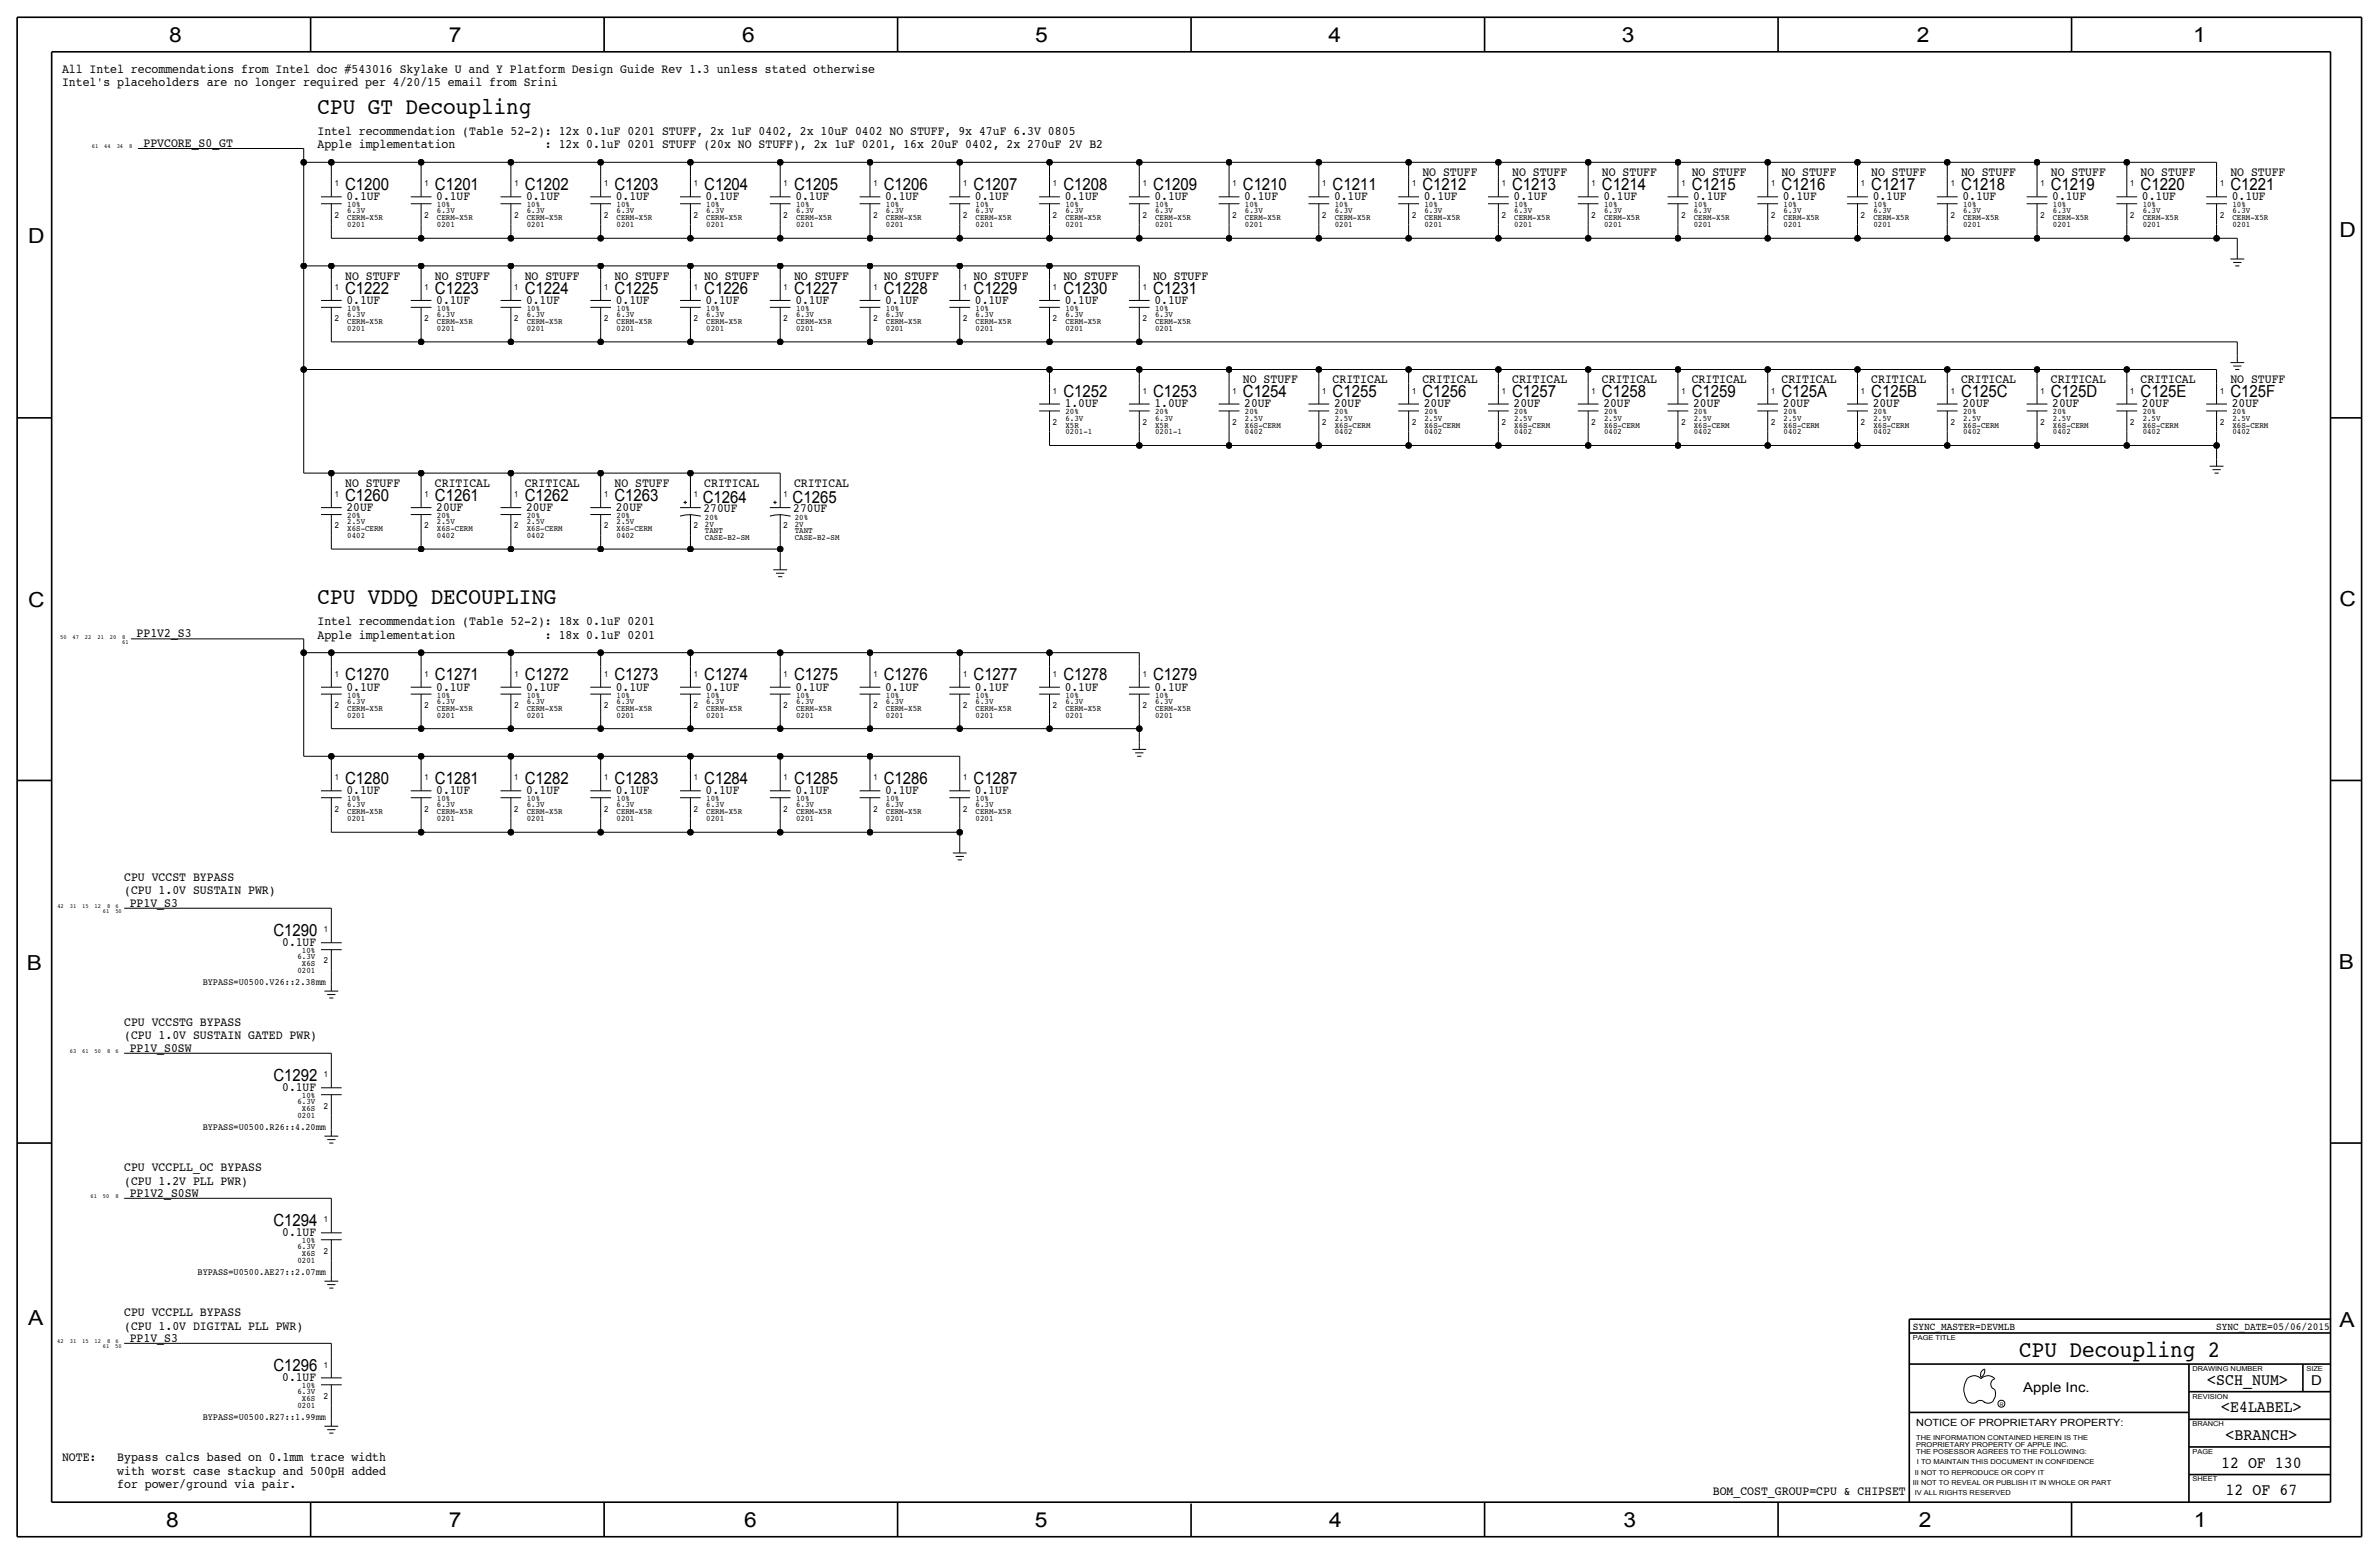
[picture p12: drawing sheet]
<svg xmlns="http://www.w3.org/2000/svg" width="875mm" height="572mm" viewBox="0 0 875 572" stroke-linecap="round" stroke-linejoin="round" font-family="sans-serif">
<defs><g id="words">
<g font-size="8.6">
<text x="116.8" y="41.9">CPU GT Decoupling</text>
<text x="116.8" y="222.3">CPU VDDQ DECOUPLING</text>
<text x="742.7" y="499.1">CPU Decoupling 2</text>
</g>
<g font-size="7.6">
<text x="62.2" y="15.5">8</text>
<text x="165" y="15.5">7</text>
<text x="273" y="15.5">6</text>
<text x="380.7" y="15.5">5</text>
<text x="488.6" y="15.5">4</text>
<text x="596.6" y="15.5">3</text>
<text x="705.1" y="15.5">2</text>
<text x="806.7" y="15.5">1</text>
<text x="10.4" y="89.4">D</text>
<text x="860.5" y="87.1">D</text>
<text x="10.4" y="223.3">C</text>
<text x="860.5" y="222.8">C</text>
<text x="9.8" y="356.6">B</text>
<text x="860.2" y="356.4">B</text>
<text x="10.4" y="487.4">A</text>
<text x="860.5" y="488.2">A</text>
<text x="61.2" y="561.6">8</text>
<text x="165" y="561.6">7</text>
<text x="273.8" y="561.6">6</text>
<text x="380.7" y="561.6">5</text>
<text x="488.9" y="561.6">4</text>
<text x="597.1" y="561.6">3</text>
<text x="705.8" y="561.6">2</text>
<text x="806.9" y="561.6">1</text>
</g>
<g font-size="6.2">
<text x="126.9" y="69.9">C1200</text>
<text x="160" y="69.9">C1201</text>
<text x="193" y="69.9">C1202</text>
<text x="226" y="69.9">C1203</text>
<text x="259" y="69.9">C1204</text>
<text x="292" y="69.9">C1205</text>
<text x="325.1" y="69.9">C1206</text>
<text x="358.1" y="69.9">C1207</text>
<text x="391.1" y="69.9">C1208</text>
<text x="424.1" y="69.9">C1209</text>
<text x="457.1" y="69.9">C1210</text>
<text x="490.2" y="69.9">C1211</text>
<text x="523.2" y="69.9">C1212</text>
<text x="556.2" y="69.9">C1213</text>
<text x="589.2" y="69.9">C1214</text>
<text x="622.2" y="69.9">C1215</text>
<text x="655.3" y="69.9">C1216</text>
<text x="688.3" y="69.9">C1217</text>
<text x="721.3" y="69.9">C1218</text>
<text x="754.3" y="69.9">C1219</text>
<text x="787.3" y="69.9">C1220</text>
<text x="820.4" y="69.9">C1221</text>
<text x="126.9" y="108">C1222</text>
<text x="160" y="108">C1223</text>
<text x="193" y="108">C1224</text>
<text x="226" y="108">C1225</text>
<text x="259" y="108">C1226</text>
<text x="292" y="108">C1227</text>
<text x="325.1" y="108">C1228</text>
<text x="358.1" y="108">C1229</text>
<text x="391.1" y="108">C1230</text>
<text x="424.1" y="108">C1231</text>
<text x="391.1" y="146.1">C1252</text>
<text x="424.1" y="146.1">C1253</text>
<text x="457.1" y="146.1">C1254</text>
<text x="490.2" y="146.1">C1255</text>
<text x="523.2" y="146.1">C1256</text>
<text x="556.2" y="146.1">C1257</text>
<text x="589.2" y="146.1">C1258</text>
<text x="622.2" y="146.1">C1259</text>
<text x="655.3" y="146.1">C125A</text>
<text x="688.3" y="146.1">C125B</text>
<text x="721.3" y="146.1">C125C</text>
<text x="754.3" y="146.1">C125D</text>
<text x="787.3" y="146.1">C125E</text>
<text x="820.4" y="146.1">C125F</text>
<text x="126.9" y="184.2">C1260</text>
<text x="160" y="184.2">C1261</text>
<text x="193" y="184.2">C1262</text>
<text x="226" y="184.2">C1263</text>
<text x="258.5" y="184.9">C1264</text>
<text x="291.5" y="184.9">C1265</text>
<text x="126.9" y="250.2">C1270</text>
<text x="160" y="250.2">C1271</text>
<text x="193" y="250.2">C1272</text>
<text x="226" y="250.2">C1273</text>
<text x="259" y="250.2">C1274</text>
<text x="292" y="250.2">C1275</text>
<text x="325.1" y="250.2">C1276</text>
<text x="358.1" y="250.2">C1277</text>
<text x="391.1" y="250.2">C1278</text>
<text x="424.1" y="250.2">C1279</text>
<text x="126.9" y="288.3">C1280</text>
<text x="160" y="288.3">C1281</text>
<text x="193" y="288.3">C1282</text>
<text x="226" y="288.3">C1283</text>
<text x="259" y="288.3">C1284</text>
<text x="292" y="288.3">C1285</text>
<text x="325.1" y="288.3">C1286</text>
<text x="358.1" y="288.3">C1287</text>
<text x="100.6" y="344.2">C1290</text>
<text x="100.6" y="397.5">C1292</text>
<text x="100.6" y="450.9">C1294</text>
<text x="100.6" y="504.2">C1296</text>
<text x="811.9" y="509.3">&lt;SCH_NUM&gt;</text>
<text x="817" y="519.4">&lt;E4LABEL&gt;</text>
<text x="818.6" y="529.6">&lt;BRANCH&gt;</text>
<text x="817" y="539.8">12 OF 130</text>
<text x="818.6" y="549.9">12 OF 67</text>
</g>
<g font-size="5">
<text x="850.1" y="509.3">D</text>
<text x="744.2" y="511.8">Apple Inc.</text>
</g>
<g font-size="4.7">
<text x="22.8" y="26.7">All Intel recommendations from Intel doc #543016 Skylake U and Y Platform Design Guide Rev 1.3 unless stated otherwise</text>
<text x="22.8" y="31.7">Intel's placeholders are no longer required per 4/20/15 email from Srini</text>
<text x="116.8" y="49.5">Intel recommendation (Table 52-2): 12x 0.1uF 0201 STUFF, 2x 1uF 0402, 2x 10uF 0402 NO STUFF, 9x 47uF 6.3V 0805</text>
<text x="52.8" y="54.1">PPVCORE_S0_GT</text>
<text x="116.8" y="54.6">Apple implementation</text>
<text x="200.4" y="54.6">: 12x 0.1uF 0201 STUFF (20x NO STUFF), 2x 1uF 0201, 16x 20uF 0402, 2x 270uF 2V B2</text>
<text x="523.2" y="64.8">NO STUFF</text>
<text x="556.2" y="64.8">NO STUFF</text>
<text x="589.2" y="64.8">NO STUFF</text>
<text x="622.2" y="64.8">NO STUFF</text>
<text x="655.3" y="64.8">NO STUFF</text>
<text x="688.3" y="64.8">NO STUFF</text>
<text x="721.3" y="64.8">NO STUFF</text>
<text x="754.3" y="64.8">NO STUFF</text>
<text x="787.3" y="64.8">NO STUFF</text>
<text x="820.4" y="64.8">NO STUFF</text>
<text x="127.5" y="73.7">0.1UF</text>
<text x="160.5" y="73.7">0.1UF</text>
<text x="193.5" y="73.7">0.1UF</text>
<text x="226.5" y="73.7">0.1UF</text>
<text x="259.5" y="73.7">0.1UF</text>
<text x="292.6" y="73.7">0.1UF</text>
<text x="325.6" y="73.7">0.1UF</text>
<text x="358.6" y="73.7">0.1UF</text>
<text x="391.6" y="73.7">0.1UF</text>
<text x="424.6" y="73.7">0.1UF</text>
<text x="457.7" y="73.7">0.1UF</text>
<text x="490.7" y="73.7">0.1UF</text>
<text x="523.7" y="73.7">0.1UF</text>
<text x="556.7" y="73.7">0.1UF</text>
<text x="589.7" y="73.7">0.1UF</text>
<text x="622.8" y="73.7">0.1UF</text>
<text x="655.8" y="73.7">0.1UF</text>
<text x="688.8" y="73.7">0.1UF</text>
<text x="721.8" y="73.7">0.1UF</text>
<text x="754.8" y="73.7">0.1UF</text>
<text x="787.9" y="73.7">0.1UF</text>
<text x="820.9" y="73.7">0.1UF</text>
<text x="126.9" y="102.9">NO STUFF</text>
<text x="160" y="102.9">NO STUFF</text>
<text x="193" y="102.9">NO STUFF</text>
<text x="226" y="102.9">NO STUFF</text>
<text x="259" y="102.9">NO STUFF</text>
<text x="292" y="102.9">NO STUFF</text>
<text x="325.1" y="102.9">NO STUFF</text>
<text x="358.1" y="102.9">NO STUFF</text>
<text x="391.1" y="102.9">NO STUFF</text>
<text x="424.1" y="102.9">NO STUFF</text>
<text x="127.5" y="111.8">0.1UF</text>
<text x="160.5" y="111.8">0.1UF</text>
<text x="193.5" y="111.8">0.1UF</text>
<text x="226.5" y="111.8">0.1UF</text>
<text x="259.5" y="111.8">0.1UF</text>
<text x="292.6" y="111.8">0.1UF</text>
<text x="325.6" y="111.8">0.1UF</text>
<text x="358.6" y="111.8">0.1UF</text>
<text x="391.6" y="111.8">0.1UF</text>
<text x="424.6" y="111.8">0.1UF</text>
<text x="457.1" y="141">NO STUFF</text>
<text x="490.2" y="141">CRITICAL</text>
<text x="523.2" y="141">CRITICAL</text>
<text x="556.2" y="141">CRITICAL</text>
<text x="589.2" y="141">CRITICAL</text>
<text x="622.2" y="141">CRITICAL</text>
<text x="655.3" y="141">CRITICAL</text>
<text x="688.3" y="141">CRITICAL</text>
<text x="721.3" y="141">CRITICAL</text>
<text x="754.3" y="141">CRITICAL</text>
<text x="787.3" y="141">CRITICAL</text>
<text x="820.4" y="141">NO STUFF</text>
<text x="391.6" y="149.9">1.0UF</text>
<text x="424.6" y="149.9">1.0UF</text>
<text x="457.7" y="149.9">20UF</text>
<text x="490.7" y="149.9">20UF</text>
<text x="523.7" y="149.9">20UF</text>
<text x="556.7" y="149.9">20UF</text>
<text x="589.7" y="149.9">20UF</text>
<text x="622.8" y="149.9">20UF</text>
<text x="655.8" y="149.9">20UF</text>
<text x="688.8" y="149.9">20UF</text>
<text x="721.8" y="149.9">20UF</text>
<text x="754.8" y="149.9">20UF</text>
<text x="787.9" y="149.9">20UF</text>
<text x="820.9" y="149.9">20UF</text>
<text x="126.9" y="179.1">NO STUFF</text>
<text x="160" y="179.1">CRITICAL</text>
<text x="193" y="179.1">CRITICAL</text>
<text x="226" y="179.1">NO STUFF</text>
<text x="259" y="179.1">CRITICAL</text>
<text x="292" y="179.1">CRITICAL</text>
<text x="127.5" y="188">20UF</text>
<text x="160.5" y="188">20UF</text>
<text x="193.5" y="188">20UF</text>
<text x="226.5" y="188">20UF</text>
<text x="258.8" y="188.5">270UF</text>
<text x="291.8" y="188.5">270UF</text>
<text x="116.8" y="229.9">Intel recommendation (Table 52-2): 18x 0.1uF 0201</text>
<text x="50.2" y="234.4">PP1V2_S3</text>
<text x="116.8" y="234.9">Apple implementation</text>
<text x="200.4" y="234.9">: 18x 0.1uF 0201</text>
<text x="127.5" y="254">0.1UF</text>
<text x="160.5" y="254">0.1UF</text>
<text x="193.5" y="254">0.1UF</text>
<text x="226.5" y="254">0.1UF</text>
<text x="259.5" y="254">0.1UF</text>
<text x="292.6" y="254">0.1UF</text>
<text x="325.6" y="254">0.1UF</text>
<text x="358.6" y="254">0.1UF</text>
<text x="391.6" y="254">0.1UF</text>
<text x="424.6" y="254">0.1UF</text>
<text x="127.5" y="292.1">0.1UF</text>
<text x="160.5" y="292.1">0.1UF</text>
<text x="193.5" y="292.1">0.1UF</text>
<text x="226.5" y="292.1">0.1UF</text>
<text x="259.5" y="292.1">0.1UF</text>
<text x="292.6" y="292.1">0.1UF</text>
<text x="325.6" y="292.1">0.1UF</text>
<text x="358.6" y="292.1">0.1UF</text>
<text x="45.7" y="323.9">CPU VCCST BYPASS</text>
<text x="45.7" y="328.9">(CPU 1.0V SUSTAIN PWR)</text>
<text x="47.7" y="333.5">PP1V_S3</text>
<text x="103.8" y="348">0.1UF</text>
<text x="45.7" y="377.2">CPU VCCSTG BYPASS</text>
<text x="45.7" y="382.3">(CPU 1.0V SUSTAIN GATED PWR)</text>
<text x="47.7" y="386.8">PP1V_S0SW</text>
<text x="103.8" y="401.3">0.1UF</text>
<text x="45.7" y="430.5">CPU VCCPLL_OC BYPASS</text>
<text x="45.7" y="435.6">(CPU 1.2V PLL PWR)</text>
<text x="47.7" y="440.2">PP1V2_S0SW</text>
<text x="103.8" y="454.7">0.1UF</text>
<text x="45.7" y="483.9">CPU VCCPLL BYPASS</text>
<text x="45.7" y="489">(CPU 1.0V DIGITAL PLL PWR)</text>
<text x="47.7" y="493.5">PP1V_S3</text>
<text x="103.8" y="508">0.1UF</text>
<text x="22.8" y="537.2">NOTE:</text>
<text x="43.1" y="537.2">Bypass calcs based on 0.1mm trace width</text>
<text x="43.1" y="542.3">with worst case stackup and 500pH added</text>
<text x="43.1" y="547.4">for power/ground via pair.</text>
<text x="630" y="549.9">BOM_COST_GROUP=CPU &amp; CHIPSET</text>
</g>
<g font-size="3.9">
<text x="703.5" y="488.9">SYNC_MASTER=DEVMLB</text>
<text x="815.1" y="488.9">SYNC_DATE=05/06/2015</text>
</g>
<text font-size="3.7" x="704.8" y="524.5">NOTICE OF PROPRIETARY PROPERTY:</text>
<g font-size="3.5">
<text x="74.6" y="362.1">BYPASS=U0500.V26::2.38mm</text>
<text x="74.6" y="415.4">BYPASS=U0500.R26::4.20mm</text>
<text x="72.7" y="468.8">BYPASS=U0500.AE27::2.07mm</text>
<text x="74.6" y="522.1">BYPASS=U0500.R27::1.99mm</text>
</g>
<g font-size="3.1">
<text x="123.1" y="68.6">1</text>
<text x="156.2" y="68.6">1</text>
<text x="189.2" y="68.6">1</text>
<text x="222.2" y="68.6">1</text>
<text x="255.2" y="68.6">1</text>
<text x="288.2" y="68.6">1</text>
<text x="321.3" y="68.6">1</text>
<text x="354.3" y="68.6">1</text>
<text x="387.3" y="68.6">1</text>
<text x="420.3" y="68.6">1</text>
<text x="453.3" y="68.6">1</text>
<text x="486.4" y="68.6">1</text>
<text x="519.4" y="68.6">1</text>
<text x="552.4" y="68.6">1</text>
<text x="585.4" y="68.6">1</text>
<text x="618.4" y="68.6">1</text>
<text x="651.5" y="68.6">1</text>
<text x="684.5" y="68.6">1</text>
<text x="717.5" y="68.6">1</text>
<text x="750.5" y="68.6">1</text>
<text x="783.5" y="68.6">1</text>
<text x="816.6" y="68.6">1</text>
<text x="127.7" y="76.2">10%</text>
<text x="160.7" y="76.2">10%</text>
<text x="193.8" y="76.2">10%</text>
<text x="226.8" y="76.2">10%</text>
<text x="259.8" y="76.2">10%</text>
<text x="292.8" y="76.2">10%</text>
<text x="325.8" y="76.2">10%</text>
<text x="358.9" y="76.2">10%</text>
<text x="391.9" y="76.2">10%</text>
<text x="424.9" y="76.2">10%</text>
<text x="457.9" y="76.2">10%</text>
<text x="490.9" y="76.2">10%</text>
<text x="524" y="76.2">10%</text>
<text x="557" y="76.2">10%</text>
<text x="590" y="76.2">10%</text>
<text x="623" y="76.2">10%</text>
<text x="656" y="76.2">10%</text>
<text x="689.1" y="76.2">10%</text>
<text x="722.1" y="76.2">10%</text>
<text x="755.1" y="76.2">10%</text>
<text x="788.1" y="76.2">10%</text>
<text x="821.1" y="76.2">10%</text>
<text x="123.1" y="80">2</text>
<text x="127.7" y="81">CERM-X5R</text>
<text x="127.7" y="78.5">6.3V</text>
<text x="127.7" y="83.6">0201</text>
<text x="156.2" y="80">2</text>
<text x="160.7" y="81">CERM-X5R</text>
<text x="160.7" y="78.5">6.3V</text>
<text x="160.7" y="83.6">0201</text>
<text x="189.2" y="80">2</text>
<text x="193.8" y="81">CERM-X5R</text>
<text x="193.8" y="78.5">6.3V</text>
<text x="193.8" y="83.6">0201</text>
<text x="222.2" y="80">2</text>
<text x="226.8" y="81">CERM-X5R</text>
<text x="226.8" y="78.5">6.3V</text>
<text x="226.8" y="83.6">0201</text>
<text x="255.2" y="80">2</text>
<text x="259.8" y="81">CERM-X5R</text>
<text x="259.8" y="78.5">6.3V</text>
<text x="259.8" y="83.6">0201</text>
<text x="288.2" y="80">2</text>
<text x="292.8" y="81">CERM-X5R</text>
<text x="292.8" y="78.5">6.3V</text>
<text x="292.8" y="83.6">0201</text>
<text x="321.3" y="80">2</text>
<text x="325.8" y="81">CERM-X5R</text>
<text x="325.8" y="78.5">6.3V</text>
<text x="325.8" y="83.6">0201</text>
<text x="354.3" y="80">2</text>
<text x="358.9" y="81">CERM-X5R</text>
<text x="358.9" y="78.5">6.3V</text>
<text x="358.9" y="83.6">0201</text>
<text x="387.3" y="80">2</text>
<text x="391.9" y="81">CERM-X5R</text>
<text x="391.9" y="78.5">6.3V</text>
<text x="391.9" y="83.6">0201</text>
<text x="420.3" y="80">2</text>
<text x="424.9" y="81">CERM-X5R</text>
<text x="424.9" y="78.5">6.3V</text>
<text x="424.9" y="83.6">0201</text>
<text x="453.3" y="80">2</text>
<text x="457.9" y="81">CERM-X5R</text>
<text x="457.9" y="78.5">6.3V</text>
<text x="457.9" y="83.6">0201</text>
<text x="486.4" y="80">2</text>
<text x="490.9" y="81">CERM-X5R</text>
<text x="490.9" y="78.5">6.3V</text>
<text x="490.9" y="83.6">0201</text>
<text x="519.4" y="80">2</text>
<text x="524" y="81">CERM-X5R</text>
<text x="524" y="78.5">6.3V</text>
<text x="524" y="83.6">0201</text>
<text x="552.4" y="80">2</text>
<text x="557" y="81">CERM-X5R</text>
<text x="557" y="78.5">6.3V</text>
<text x="557" y="83.6">0201</text>
<text x="585.4" y="80">2</text>
<text x="590" y="81">CERM-X5R</text>
<text x="590" y="78.5">6.3V</text>
<text x="590" y="83.6">0201</text>
<text x="618.4" y="80">2</text>
<text x="623" y="81">CERM-X5R</text>
<text x="623" y="78.5">6.3V</text>
<text x="623" y="83.6">0201</text>
<text x="651.5" y="80">2</text>
<text x="656" y="81">CERM-X5R</text>
<text x="656" y="78.5">6.3V</text>
<text x="656" y="83.6">0201</text>
<text x="684.5" y="80">2</text>
<text x="689.1" y="81">CERM-X5R</text>
<text x="689.1" y="78.5">6.3V</text>
<text x="689.1" y="83.6">0201</text>
<text x="717.5" y="80">2</text>
<text x="722.1" y="81">CERM-X5R</text>
<text x="722.1" y="78.5">6.3V</text>
<text x="722.1" y="83.6">0201</text>
<text x="750.5" y="80">2</text>
<text x="755.1" y="81">CERM-X5R</text>
<text x="755.1" y="78.5">6.3V</text>
<text x="755.1" y="83.6">0201</text>
<text x="783.5" y="80">2</text>
<text x="788.1" y="81">CERM-X5R</text>
<text x="788.1" y="78.5">6.3V</text>
<text x="788.1" y="83.6">0201</text>
<text x="816.6" y="80">2</text>
<text x="821.1" y="81">CERM-X5R</text>
<text x="821.1" y="78.5">6.3V</text>
<text x="821.1" y="83.6">0201</text>
<text x="123.1" y="106.7">1</text>
<text x="156.2" y="106.7">1</text>
<text x="189.2" y="106.7">1</text>
<text x="222.2" y="106.7">1</text>
<text x="255.2" y="106.7">1</text>
<text x="288.2" y="106.7">1</text>
<text x="321.3" y="106.7">1</text>
<text x="354.3" y="106.7">1</text>
<text x="387.3" y="106.7">1</text>
<text x="420.3" y="106.7">1</text>
<text x="123.1" y="118.1">2</text>
<text x="127.7" y="114.3">10%</text>
<text x="127.7" y="119.1">CERM-X5R</text>
<text x="127.7" y="116.6">6.3V</text>
<text x="156.2" y="118.1">2</text>
<text x="160.7" y="119.1">CERM-X5R</text>
<text x="160.7" y="114.3">10%</text>
<text x="160.7" y="116.6">6.3V</text>
<text x="189.2" y="118.1">2</text>
<text x="193.8" y="114.3">10%</text>
<text x="193.8" y="119.1">CERM-X5R</text>
<text x="193.8" y="116.6">6.3V</text>
<text x="222.2" y="118.1">2</text>
<text x="226.8" y="114.3">10%</text>
<text x="226.8" y="119.1">CERM-X5R</text>
<text x="226.8" y="116.6">6.3V</text>
<text x="255.2" y="118.1">2</text>
<text x="259.8" y="114.3">10%</text>
<text x="259.8" y="119.1">CERM-X5R</text>
<text x="259.8" y="116.6">6.3V</text>
<text x="288.2" y="118.1">2</text>
<text x="292.8" y="114.3">10%</text>
<text x="292.8" y="119.1">CERM-X5R</text>
<text x="292.8" y="116.6">6.3V</text>
<text x="321.3" y="118.1">2</text>
<text x="325.8" y="119.1">CERM-X5R</text>
<text x="325.8" y="114.3">10%</text>
<text x="325.8" y="116.6">6.3V</text>
<text x="354.3" y="118.1">2</text>
<text x="358.9" y="119.1">CERM-X5R</text>
<text x="358.9" y="114.3">10%</text>
<text x="358.9" y="116.6">6.3V</text>
<text x="387.3" y="118.1">2</text>
<text x="391.9" y="116.6">6.3V</text>
<text x="391.9" y="114.3">10%</text>
<text x="391.9" y="119.1">CERM-X5R</text>
<text x="420.3" y="118.1">2</text>
<text x="424.9" y="119.1">CERM-X5R</text>
<text x="424.9" y="114.3">10%</text>
<text x="424.9" y="116.6">6.3V</text>
<text x="127.7" y="121.7">0201</text>
<text x="160.7" y="121.7">0201</text>
<text x="193.8" y="121.7">0201</text>
<text x="226.8" y="121.7">0201</text>
<text x="259.8" y="121.7">0201</text>
<text x="292.8" y="121.7">0201</text>
<text x="325.8" y="121.7">0201</text>
<text x="358.9" y="121.7">0201</text>
<text x="391.9" y="121.7">0201</text>
<text x="424.9" y="121.7">0201</text>
<text x="387.3" y="144.8">1</text>
<text x="420.3" y="144.8">1</text>
<text x="453.3" y="144.8">1</text>
<text x="486.4" y="144.8">1</text>
<text x="519.4" y="144.8">1</text>
<text x="552.4" y="144.8">1</text>
<text x="585.4" y="144.8">1</text>
<text x="618.4" y="144.8">1</text>
<text x="651.5" y="144.8">1</text>
<text x="684.5" y="144.8">1</text>
<text x="717.5" y="144.8">1</text>
<text x="750.5" y="144.8">1</text>
<text x="783.5" y="144.8">1</text>
<text x="816.6" y="144.8">1</text>
<text x="391.9" y="154.7">6.3V</text>
<text x="391.9" y="152.4">20%</text>
<text x="424.9" y="154.7">6.3V</text>
<text x="424.9" y="152.4">20%</text>
<text x="457.9" y="154.7">2.5V</text>
<text x="457.9" y="152.4">20%</text>
<text x="490.9" y="154.7">2.5V</text>
<text x="490.9" y="152.4">20%</text>
<text x="524" y="154.7">2.5V</text>
<text x="524" y="152.4">20%</text>
<text x="557" y="154.7">2.5V</text>
<text x="557" y="152.4">20%</text>
<text x="590" y="154.7">2.5V</text>
<text x="590" y="152.4">20%</text>
<text x="623" y="154.7">2.5V</text>
<text x="623" y="152.4">20%</text>
<text x="656" y="154.7">2.5V</text>
<text x="656" y="152.4">20%</text>
<text x="689.1" y="154.7">2.5V</text>
<text x="689.1" y="152.4">20%</text>
<text x="722.1" y="154.7">2.5V</text>
<text x="722.1" y="152.4">20%</text>
<text x="755.1" y="154.7">2.5V</text>
<text x="755.1" y="152.4">20%</text>
<text x="788.1" y="154.7">2.5V</text>
<text x="788.1" y="152.4">20%</text>
<text x="821.1" y="154.7">2.5V</text>
<text x="821.1" y="152.4">20%</text>
<text x="387.3" y="156.2">2</text>
<text x="391.9" y="157.2">X5R</text>
<text x="391.9" y="159.8">0201-1</text>
<text x="420.3" y="156.2">2</text>
<text x="424.9" y="157.2">X5R</text>
<text x="424.9" y="159.8">0201-1</text>
<text x="453.3" y="156.2">2</text>
<text x="457.9" y="157.2">X6S-CERM</text>
<text x="457.9" y="159.8">0402</text>
<text x="486.4" y="156.2">2</text>
<text x="490.9" y="157.2">X6S-CERM</text>
<text x="490.9" y="159.8">0402</text>
<text x="519.4" y="156.2">2</text>
<text x="524" y="157.2">X6S-CERM</text>
<text x="524" y="159.8">0402</text>
<text x="552.4" y="156.2">2</text>
<text x="557" y="157.2">X6S-CERM</text>
<text x="557" y="159.8">0402</text>
<text x="585.4" y="156.2">2</text>
<text x="590" y="157.2">X6S-CERM</text>
<text x="590" y="159.8">0402</text>
<text x="618.4" y="156.2">2</text>
<text x="623" y="157.2">X6S-CERM</text>
<text x="623" y="159.8">0402</text>
<text x="651.5" y="156.2">2</text>
<text x="656" y="157.2">X6S-CERM</text>
<text x="656" y="159.8">0402</text>
<text x="684.5" y="156.2">2</text>
<text x="689.1" y="157.2">X6S-CERM</text>
<text x="689.1" y="159.8">0402</text>
<text x="717.5" y="156.2">2</text>
<text x="722.1" y="157.2">X6S-CERM</text>
<text x="722.1" y="159.8">0402</text>
<text x="750.5" y="156.2">2</text>
<text x="755.1" y="157.2">X6S-CERM</text>
<text x="755.1" y="159.8">0402</text>
<text x="783.5" y="156.2">2</text>
<text x="788.1" y="157.2">X6S-CERM</text>
<text x="788.1" y="159.8">0402</text>
<text x="816.6" y="156.2">2</text>
<text x="821.1" y="157.2">X6S-CERM</text>
<text x="821.1" y="159.8">0402</text>
<text x="123.1" y="182.9">1</text>
<text x="156.2" y="182.9">1</text>
<text x="189.2" y="182.9">1</text>
<text x="222.2" y="182.9">1</text>
<text x="255.2" y="182.9">1</text>
<text x="288.2" y="182.9">1</text>
<text x="127.7" y="190.5">20%</text>
<text x="160.7" y="190.5">20%</text>
<text x="193.8" y="190.5">20%</text>
<text x="226.8" y="190.5">20%</text>
<text x="259.3" y="191.3">20%</text>
<text x="292.3" y="191.3">20%</text>
<text x="123.1" y="194.3">2</text>
<text x="127.7" y="192.8">2.5V</text>
<text x="127.7" y="195.3">X6S-CERM</text>
<text x="127.7" y="197.9">0402</text>
<text x="156.2" y="194.3">2</text>
<text x="160.7" y="192.8">2.5V</text>
<text x="160.7" y="195.3">X6S-CERM</text>
<text x="160.7" y="197.9">0402</text>
<text x="189.2" y="194.3">2</text>
<text x="193.8" y="192.8">2.5V</text>
<text x="193.8" y="195.3">X6S-CERM</text>
<text x="193.8" y="197.9">0402</text>
<text x="222.2" y="194.3">2</text>
<text x="226.8" y="192.8">2.5V</text>
<text x="226.8" y="195.3">X6S-CERM</text>
<text x="226.8" y="197.9">0402</text>
<text x="255.2" y="194.3">2</text>
<text x="259.3" y="193.8">2V</text>
<text x="259.3" y="196.1">TANT</text>
<text x="288.2" y="194.3">2</text>
<text x="292.3" y="193.8">2V</text>
<text x="292.3" y="196.1">TANT</text>
<text x="259.3" y="198.6">CASE-B2-SM</text>
<text x="292.3" y="198.6">CASE-B2-SM</text>
<text x="123.1" y="248.9">1</text>
<text x="156.2" y="248.9">1</text>
<text x="189.2" y="248.9">1</text>
<text x="222.2" y="248.9">1</text>
<text x="255.2" y="248.9">1</text>
<text x="288.2" y="248.9">1</text>
<text x="321.3" y="248.9">1</text>
<text x="354.3" y="248.9">1</text>
<text x="387.3" y="248.9">1</text>
<text x="420.3" y="248.9">1</text>
<text x="127.7" y="256.5">10%</text>
<text x="160.7" y="256.5">10%</text>
<text x="193.8" y="256.5">10%</text>
<text x="226.8" y="256.5">10%</text>
<text x="259.8" y="256.5">10%</text>
<text x="292.8" y="256.5">10%</text>
<text x="325.8" y="256.5">10%</text>
<text x="358.9" y="256.5">10%</text>
<text x="391.9" y="256.5">10%</text>
<text x="424.9" y="256.5">10%</text>
<text x="123.1" y="260.3">2</text>
<text x="127.7" y="261.4">CERM-X5R</text>
<text x="127.7" y="258.8">6.3V</text>
<text x="127.7" y="263.9">0201</text>
<text x="156.2" y="260.3">2</text>
<text x="160.7" y="261.4">CERM-X5R</text>
<text x="160.7" y="258.8">6.3V</text>
<text x="160.7" y="263.9">0201</text>
<text x="189.2" y="260.3">2</text>
<text x="193.8" y="261.4">CERM-X5R</text>
<text x="193.8" y="258.8">6.3V</text>
<text x="193.8" y="263.9">0201</text>
<text x="222.2" y="260.3">2</text>
<text x="226.8" y="261.4">CERM-X5R</text>
<text x="226.8" y="258.8">6.3V</text>
<text x="226.8" y="263.9">0201</text>
<text x="255.2" y="260.3">2</text>
<text x="259.8" y="261.4">CERM-X5R</text>
<text x="259.8" y="258.8">6.3V</text>
<text x="259.8" y="263.9">0201</text>
<text x="288.2" y="260.3">2</text>
<text x="292.8" y="261.4">CERM-X5R</text>
<text x="292.8" y="258.8">6.3V</text>
<text x="292.8" y="263.9">0201</text>
<text x="321.3" y="260.3">2</text>
<text x="325.8" y="261.4">CERM-X5R</text>
<text x="325.8" y="258.8">6.3V</text>
<text x="325.8" y="263.9">0201</text>
<text x="354.3" y="260.3">2</text>
<text x="358.9" y="261.4">CERM-X5R</text>
<text x="358.9" y="258.8">6.3V</text>
<text x="358.9" y="263.9">0201</text>
<text x="387.3" y="260.4">2</text>
<text x="391.9" y="261.4">CERM-X5R</text>
<text x="391.9" y="258.8">6.3V</text>
<text x="391.9" y="263.9">0201</text>
<text x="420.3" y="260.3">2</text>
<text x="424.9" y="261.4">CERM-X5R</text>
<text x="424.9" y="258.8">6.3V</text>
<text x="424.9" y="263.9">0201</text>
<text x="123.1" y="287">1</text>
<text x="156.2" y="287">1</text>
<text x="189.2" y="287">1</text>
<text x="222.2" y="287">1</text>
<text x="255.2" y="287">1</text>
<text x="288.2" y="287">1</text>
<text x="321.3" y="287">1</text>
<text x="354.3" y="287">1</text>
<text x="123.1" y="298.5">2</text>
<text x="127.7" y="299.5">CERM-X5R</text>
<text x="127.7" y="294.6">10%</text>
<text x="127.7" y="296.9">6.3V</text>
<text x="156.2" y="298.5">2</text>
<text x="160.7" y="299.5">CERM-X5R</text>
<text x="160.7" y="294.6">10%</text>
<text x="160.7" y="296.9">6.3V</text>
<text x="189.2" y="298.4">2</text>
<text x="193.8" y="294.6">10%</text>
<text x="193.8" y="299.5">CERM-X5R</text>
<text x="193.8" y="296.9">6.3V</text>
<text x="222.2" y="298.4">2</text>
<text x="226.8" y="299.5">CERM-X5R</text>
<text x="226.8" y="294.6">10%</text>
<text x="226.8" y="296.9">6.3V</text>
<text x="255.2" y="298.5">2</text>
<text x="259.8" y="299.5">CERM-X5R</text>
<text x="259.8" y="294.6">10%</text>
<text x="259.8" y="296.9">6.3V</text>
<text x="288.2" y="298.5">2</text>
<text x="292.8" y="299.5">CERM-X5R</text>
<text x="292.8" y="294.6">10%</text>
<text x="292.8" y="296.9">6.3V</text>
<text x="321.3" y="298.4">2</text>
<text x="325.8" y="299.5">CERM-X5R</text>
<text x="325.8" y="294.6">10%</text>
<text x="325.8" y="296.9">6.3V</text>
<text x="354.3" y="298.5">2</text>
<text x="358.9" y="299.5">CERM-X5R</text>
<text x="358.9" y="294.6">10%</text>
<text x="358.9" y="296.9">6.3V</text>
<text x="127.7" y="302">0201</text>
<text x="160.7" y="302">0201</text>
<text x="193.8" y="302">0201</text>
<text x="226.8" y="302">0201</text>
<text x="259.8" y="302">0201</text>
<text x="292.8" y="302">0201</text>
<text x="325.8" y="302">0201</text>
<text x="358.9" y="302">0201</text>
<text x="119.1" y="342.9">1</text>
<text x="109.4" y="352.8">6.3V</text>
<text x="111.1" y="350.5">10%</text>
<text x="109.4" y="357.9">0201</text>
<text x="111.1" y="355.3">X6S</text>
<text x="119.1" y="354.3">2</text>
<text x="119.1" y="396.2">1</text>
<text x="109.4" y="406.1">6.3V</text>
<text x="111.1" y="403.9">10%</text>
<text x="119.1" y="407.7">2</text>
<text x="109.4" y="411.2">0201</text>
<text x="111.1" y="408.7">X6S</text>
<text x="119.1" y="449.6">1</text>
<text x="109.4" y="459.5">6.3V</text>
<text x="111.1" y="457.2">10%</text>
<text x="119.1" y="461">2</text>
<text x="109.4" y="464.6">0201</text>
<text x="111.1" y="462">X6S</text>
<text x="119.1" y="502.9">1</text>
<text x="109.4" y="512.8">6.3V</text>
<text x="111.1" y="510.5">10%</text>
<text x="111.1" y="515.4">X6S</text>
<text x="119.1" y="514.4">2</text>
<text x="109.4" y="517.9">0201</text>
</g>
<g font-size="2.5">
<text x="703.5" y="492.8">PAGE TITLE</text>
<text x="806.4" y="504.2">DRAWING NUMBER</text>
<text x="848.3" y="504.2">SIZE</text>
<text x="806.4" y="514.4">REVISION</text>
<text x="806.4" y="524.5">BRANCH</text>
<text x="704.8" y="532.1">PROPRIETARY PROPERTY OF APPLE INC.</text>
<text x="704.8" y="529.6">THE INFORMATION CONTAINED HEREIN IS THE</text>
<text x="704.8" y="534.7">THE POSESSOR AGREES TO THE FOLLOWING:</text>
<text x="705.1" y="538.5">I TO MAINTAIN THIS DOCUMENT IN CONFIDENCE</text>
<text x="806.4" y="534.7">PAGE</text>
<text x="704.3" y="542.3">II NOT TO REPRODUCE OR COPY IT</text>
<text x="806.4" y="544.8">SHEET</text>
<text x="703.5" y="546.1">III NOT TO REVEAL OR PUBLISH IT IN WHOLE OR PART</text>
<text x="704.3" y="549.9">IV ALL RIGHTS RESERVED</text>
</g>
<g font-size="2.3">
<text x="33.8" y="54.6">61</text>
<text x="38.4" y="54.6">44</text>
<text x="42.9" y="54.6">34</text>
<text x="47.5" y="54.6">8</text>
<text x="22.1" y="234.9">50</text>
<text x="26.7" y="234.9">47</text>
<text x="31.3" y="234.9">22</text>
<text x="35.8" y="234.9">21</text>
<text x="40.4" y="234.9">20</text>
<text x="45" y="236.8">61</text>
<text x="45" y="234.9">8</text>
<text x="21.1" y="334">42</text>
<text x="25.7" y="334">31</text>
<text x="30.2" y="334">15</text>
<text x="34.8" y="334">12</text>
<text x="37.9" y="335.8">61</text>
<text x="39.4" y="334">8</text>
<text x="42.4" y="335.8">50</text>
<text x="42.4" y="334">6</text>
<text x="25.7" y="387.4">63</text>
<text x="30.2" y="387.4">61</text>
<text x="34.8" y="387.4">50</text>
<text x="39.4" y="387.4">8</text>
<text x="42.4" y="387.4">6</text>
<text x="33.3" y="440.7">61</text>
<text x="37.9" y="440.7">50</text>
<text x="42.4" y="440.7">8</text>
<text x="21.1" y="494">42</text>
<text x="25.7" y="494">31</text>
<text x="30.2" y="494">15</text>
<text x="34.8" y="494">12</text>
<text x="37.8" y="495.9">61</text>
<text x="39.4" y="494">8</text>
<text x="42.4" y="495.9">50</text>
<text x="42.4" y="494">6</text>
</g>
<text font-size="1.8" x="735.5" y="516.9">R</text>
</g></defs>
<g fill="none" stroke="#000" stroke-width=".37">
<path d="M50.7 54.6h61zM111.7 59.7h10.2zM111.7 59.7v38.1zM111.7 54.6v5.1zM121.9 59.7v5.1zM121.9 59.7h33zM154.9 59.7v5.1zM154.9 59.7h33zM187.9 59.7h33zM187.9 59.7v5.1zM220.9 59.7v5.1zM220.9 59.7h33z"/>
<path d="M253.9 59.7h33.1zM253.9 59.7v5.1zM287 59.7v5.1zM287 59.7h33zM320 59.7h33zM320 59.7v5.1zM353 59.7h33zM353 59.7v5.1zM386 59.7h33zM386 59.7v5.1zM419 59.7v5.1zM419 59.7h33.1z"/>
<path d="M452.1 59.7h33zM452.1 59.7v5.1zM485.1 59.7h33zM485.1 59.7v5.1zM518.1 59.7h33zM518.1 59.7v5.1zM551.1 59.7h33zM551.1 59.7v5.1zM584.1 59.7v5.1zM584.1 59.7h33.1zM617.2 59.7h33zM617.2 59.7v5.1z"/>
<path d="M650.2 59.7h33zM650.2 59.7v5.1zM683.2 59.7h33zM683.2 59.7v5.1zM716.2 59.7h33zM716.2 59.7v5.1zM749.2 59.7v5.1zM749.2 59.7h33.1zM782.3 59.7h33zM782.3 59.7v5.1zM815.3 59.7v5.1zM118.1 72.4h7.6z"/>
<path d="M118.1 74.9h7.6zM121.9 64.8v7.6zM121.9 74.9v7.7zM151.1 74.9h7.6zM151.1 72.4h7.6zM154.9 64.8v7.6zM154.9 74.9v7.7zM184.1 74.9h7.6zM184.1 72.4h7.6zM187.9 64.8v7.6zM187.9 74.9v7.7zM217.1 72.4h7.6z"/>
<path d="M217.1 74.9h7.6zM220.9 64.8v7.6zM220.9 74.9v7.7zM250.1 74.9h7.7zM250.1 72.4h7.7zM253.9 64.8v7.6zM253.9 74.9v7.7zM283.2 74.9h7.6zM283.2 72.4h7.6zM287 64.8v7.6zM287 74.9v7.7zM316.2 72.4h7.6z"/>
<path d="M316.2 74.9h7.6zM320 64.8v7.6zM320 74.9v7.7zM349.2 74.9h7.6zM349.2 72.4h7.6zM353 64.8v7.6zM353 74.9v7.7zM382.2 74.9h7.6zM382.2 72.4h7.6zM386 64.8v7.6zM386 74.9v7.7zM415.2 74.9h7.7z"/>
<path d="M415.2 72.4h7.7zM419 64.8v7.6zM419 74.9v7.7zM448.3 74.9h7.6zM448.3 72.4h7.6zM452.1 64.8v7.6zM452.1 74.9v7.7zM481.3 74.9h7.6zM481.3 72.4h7.6zM485.1 64.8v7.6zM485.1 74.9v7.7zM514.3 72.4h7.6z"/>
<path d="M514.3 74.9h7.6zM518.1 64.8v7.6zM518.1 74.9v7.7zM547.3 74.9h7.6zM547.3 72.4h7.6zM551.1 64.8v7.6zM551.1 74.9v7.7zM580.3 74.9h7.7zM580.3 72.4h7.7zM584.1 64.8v7.6zM584.1 74.9v7.7zM613.4 74.9h7.6z"/>
<path d="M613.4 72.4h7.6zM617.2 64.8v7.6zM617.2 74.9v7.7zM646.4 74.9h7.6zM646.4 72.4h7.6zM650.2 64.8v7.6zM650.2 74.9v7.7zM679.4 72.4h7.6zM679.4 74.9h7.6zM683.2 64.8v7.6zM683.2 74.9v7.7zM712.4 74.9h7.6z"/>
<path d="M712.4 72.4h7.6zM716.2 64.8v7.6zM716.2 74.9v7.7zM745.4 72.4h7.7zM745.4 74.9h7.7zM749.2 64.8v7.6zM749.2 74.9v7.7zM778.5 72.4h7.6zM778.5 74.9h7.6zM782.3 64.8v7.6zM782.3 74.9v7.7zM811.5 74.9h7.6z"/>
<path d="M811.5 72.4h7.6zM815.3 64.8v7.6zM815.3 74.9v7.7zM111.7 97.8h10.2zM111.7 97.8v38.1zM121.9 82.6v5zM121.9 97.8h33zM121.9 97.8v5.1zM121.9 87.6h33zM154.9 87.6h33zM154.9 82.6v5zM154.9 97.8h33z"/>
<path d="M154.9 97.8v5.1zM187.9 87.6h33zM187.9 82.6v5zM187.9 97.8h33zM187.9 97.8v5.1zM220.9 87.6h33zM220.9 82.6v5zM220.9 97.8h33zM220.9 97.8v5.1zM253.9 87.6h33.1zM253.9 82.6v5zM253.9 97.8h33.1z"/>
<path d="M253.9 97.8v5.1zM287 82.6v5zM287 97.8h33zM287 97.8v5.1zM287 87.6h33zM320 87.6h33zM320 82.6v5zM320 97.8h33zM320 97.8v5.1zM353 87.6h33zM353 82.6v5zM353 97.8h33z"/>
<path d="M353 97.8v5.1zM386 87.6h33zM386 82.6v5zM386 97.8h33zM386 97.8v5.1zM419 87.6h33.1zM419 82.6v5zM419 97.8v5.1zM452.1 87.6h33zM452.1 82.6v5zM485.1 87.6h33zM485.1 82.6v5z"/>
<path d="M518.1 87.6h33zM518.1 82.6v5zM551.1 87.6h33zM551.1 82.6v5zM584.1 82.6v5zM584.1 87.6h33.1zM617.2 87.6h33zM617.2 82.6v5zM650.2 87.6h33zM650.2 82.6v5zM683.2 87.6h33zM683.2 82.6v5z"/>
<path d="M716.2 87.6h33zM716.2 82.6v5zM749.2 82.6v5zM749.2 87.6h33.1zM782.3 87.6h33zM782.3 82.6v5zM815.3 82.6v5zM815.3 87.6h7.6zM820.4 95.3h5zM821.4 96.5h3zM822.1 97.8h1.6zM822.9 87.6v5.1z"/>
<path d="M822.9 92.7v2.6zM118.1 110.5h7.6zM118.1 113h7.6zM121.9 102.9v7.6zM121.9 113v7.7zM151.1 113h7.6zM151.1 110.5h7.6zM154.9 102.9v7.6zM154.9 113v7.7zM184.1 113h7.6zM184.1 110.5h7.6zM187.9 102.9v7.6z"/>
<path d="M187.9 113v7.7zM217.1 110.5h7.6zM217.1 113h7.6zM220.9 102.9v7.6zM220.9 113v7.7zM250.1 113h7.7zM250.1 110.5h7.7zM253.9 102.9v7.6zM253.9 113v7.7zM283.2 113h7.6zM283.2 110.5h7.6zM287 102.9v7.6z"/>
<path d="M287 113v7.7zM316.2 110.5h7.6zM316.2 113h7.6zM320 102.9v7.6zM320 113v7.7zM349.2 113h7.6zM349.2 110.5h7.6zM353 102.9v7.6zM353 113v7.7zM382.2 113h7.6zM382.2 110.5h7.6zM386 102.9v7.6z"/>
<path d="M386 113v7.7zM415.2 113h7.7zM415.2 110.5h7.7zM419 102.9v7.6zM419 113v7.7zM111.7 135.9h274.3zM111.7 135.9v38.1zM121.9 120.7v5zM121.9 125.7h33zM154.9 125.7h33zM154.9 120.7v5zM187.9 125.7h33z"/>
<path d="M187.9 120.7v5zM220.9 120.7v5zM220.9 125.7h33zM253.9 125.7h33.1zM253.9 120.7v5zM287 120.7v5zM287 125.7h33zM320 125.7h33zM320 120.7v5zM353 125.7h33zM353 120.7v5zM386 125.7h33z"/>
<path d="M386 120.7v5zM386 135.9h33zM386 135.9v5.1zM419 125.7h403.9zM419 120.7v5zM419 135.9h33.1zM419 135.9v5.1zM452.1 135.9h33zM452.1 135.9v5.1zM485.1 135.9h33zM485.1 135.9v5.1zM518.1 135.9h33z"/>
<path d="M518.1 135.9v5.1zM551.1 135.9h33zM551.1 135.9v5.1zM584.1 135.9v5.1zM584.1 135.9h33.1zM617.2 135.9h33zM617.2 135.9v5.1zM650.2 135.9h33zM650.2 135.9v5.1zM683.2 135.9h33zM683.2 135.9v5.1zM716.2 135.9h33z"/>
<path d="M716.2 135.9v5.1zM749.2 135.9v5.1zM749.2 135.9h33.1zM782.3 135.9h33zM782.3 135.9v5.1zM815.3 135.9v5.1zM820.4 133.4h5zM821.4 134.6h3zM822.1 135.9h1.6zM822.9 125.7v5.1zM822.9 130.8v2.6zM382.2 151.1h7.6z"/>
<path d="M382.2 148.6h7.6zM386 158.8v5zM386 141v7.6zM386 151.1v7.7zM415.2 151.1h7.7zM415.2 148.6h7.7zM419 158.8v5zM419 141v7.6zM419 151.1v7.7zM448.3 151.1h7.6zM448.3 148.6h7.6zM452.1 158.8v5z"/>
<path d="M452.1 141v7.6zM452.1 151.1v7.7zM481.3 151.1h7.6zM481.3 148.6h7.6zM485.1 158.8v5zM485.1 141v7.6zM485.1 151.1v7.7zM514.3 148.6h7.6zM514.3 151.1h7.6zM518.1 158.8v5zM518.1 141v7.6zM518.1 151.1v7.7z"/>
<path d="M547.3 151.1h7.6zM547.3 148.6h7.6zM551.1 158.8v5zM551.1 141v7.6zM551.1 151.1v7.7zM580.3 151.1h7.7zM580.3 148.6h7.7zM584.1 158.8v5zM584.1 141v7.6zM584.1 151.1v7.7zM613.4 151.1h7.6zM613.4 148.6h7.6z"/>
<path d="M617.2 158.8v5zM617.2 141v7.6zM617.2 151.1v7.7zM646.4 151.1h7.6zM646.4 148.6h7.6zM650.2 158.8v5zM650.2 141v7.6zM650.2 151.1v7.7zM679.4 148.6h7.6zM679.4 151.1h7.6zM683.2 158.8v5zM683.2 141v7.6z"/>
<path d="M683.2 151.1v7.7zM712.4 151.1h7.6zM712.4 148.6h7.6zM716.2 158.8v5zM716.2 141v7.6zM716.2 151.1v7.7zM745.4 148.6h7.7zM745.4 151.1h7.7zM749.2 158.8v5zM749.2 141v7.6zM749.2 151.1v7.7zM778.5 148.6h7.6z"/>
<path d="M778.5 151.1h7.6zM782.3 158.8v5zM782.3 141v7.6zM782.3 151.1v7.7zM811.5 151.1h7.6zM811.5 148.6h7.6zM815.3 158.8v5zM815.3 141v7.6zM815.3 151.1v7.7zM111.7 174h10.2zM121.9 174h33zM121.9 174v5.1z"/>
<path d="M121.9 179.1v7.6zM154.9 174h33zM154.9 174v5.1zM154.9 179.1v7.6zM187.9 174h33zM187.9 174v5.1zM187.9 179.1v7.6zM220.9 174h33zM220.9 174v5.1zM220.9 179.1v7.6zM253.9 174h33.1zM253.9 174v5.1z"/>
<path d="M253.9 179.1v7.6zM287 174v5.1zM287 179.1v7.6zM386 163.8h33zM419 163.8h33.1zM452.1 163.8h33zM485.1 163.8h33zM518.1 163.8h33zM551.1 163.8h33zM584.1 163.8h33.1zM617.2 163.8h33zM650.2 163.8h33z"/>
<path d="M683.2 163.8h33zM716.2 163.8h33zM749.2 163.8h33.1zM782.3 163.8h33zM812.7 171.5h5.1zM813.8 172.7h3zM814.5 174h1.6zM815.3 163.8v5.1zM815.3 168.9v2.6zM118.1 186.7h7.6zM118.1 189.2h7.6zM121.9 196.9v5z"/>
<path d="M121.9 189.2v7.7zM151.1 189.2h7.6zM151.1 186.7h7.6zM154.9 196.9v5zM154.9 189.2v7.7zM184.1 189.2h7.6zM184.1 186.7h7.6zM187.9 196.9v5zM187.9 189.2v7.7zM217.1 186.7h7.6zM217.1 189.2h7.6zM220.9 196.9v5z"/>
<path d="M220.9 189.2v7.7zM250.1 186.7h7.7zM250.1 189.8a12.9 12.9 0 0 1 7.7 .1M251.4 184.8h1.3zM252 184.2v1.2zM253.9 196.9v5zM253.9 189.2v7.7zM283.2 186.7h7.6zM283.2 189.8a12.9 12.9 0 0 1 7.6 .1M284.4 184.8h1.3zM285 184.2v1.2zM287 196.9v5z"/>
<path d="M287 189.2v7.7zM121.9 201.9h33zM154.9 201.9h33zM187.9 201.9h33zM220.9 201.9h33zM253.9 201.9h33.1zM284.4 209.6h5.1zM285.4 210.8h3.1zM286.2 212.1h1.5zM287 201.9v5.1zM287 207v2.6zM48.2 235h63.5z"/>
<path d="M111.7 235v5zM111.7 240v38.1zM111.7 240h10.2zM118.1 252.7h7.6zM118.1 255.3h7.6zM121.9 240h33zM121.9 240v5.1zM121.9 245.1v7.6zM121.9 255.3v7.6zM151.1 255.3h7.6zM151.1 252.7h7.6zM154.9 240v5.1z"/>
<path d="M154.9 245.1v7.6zM154.9 255.3v7.6zM154.9 240h33zM184.1 255.3h7.6zM184.1 252.7h7.6zM187.9 240h33zM187.9 240v5.1zM187.9 245.1v7.6zM187.9 255.3v7.6zM217.1 252.7h7.6zM217.1 255.3h7.6zM220.9 240h33z"/>
<path d="M220.9 240v5.1zM220.9 245.1v7.6zM220.9 255.3v7.6zM250.1 255.3h7.7zM250.1 252.7h7.7zM253.9 240h33.1zM253.9 240v5.1zM253.9 245.1v7.6zM253.9 255.3v7.6zM283.2 255.3h7.6zM283.2 252.7h7.6zM287 240h33z"/>
<path d="M287 240v5.1zM287 245.1v7.6zM287 255.3v7.6zM316.2 252.7h7.6zM316.2 255.3h7.6zM320 240h33zM320 240v5.1zM320 245.1v7.6zM320 255.3v7.6zM349.2 255.3h7.6zM349.2 252.7h7.6zM353 240h33z"/>
<path d="M353 240v5.1zM353 245.1v7.6zM353 255.3v7.6zM382.2 255.3h7.6zM382.2 252.7h7.6zM386 240h33zM386 240v5.1zM386 245.1v7.6zM386 255.3v7.6zM415.2 255.3h7.7zM415.2 252.7h7.7zM419 240v5.1z"/>
<path d="M419 245.1v7.6zM419 255.3v7.6zM111.7 278.1h10.2zM121.9 262.9v5.1zM121.9 268h33zM121.9 278.1h33zM121.9 278.1v5.1zM154.9 262.9v5.1zM154.9 278.1v5.1zM154.9 268h33zM154.9 278.1h33zM187.9 268h33z"/>
<path d="M187.9 262.9v5.1zM187.9 278.1h33zM187.9 278.1v5.1zM220.9 268h33zM220.9 262.9v5.1zM220.9 278.1h33zM220.9 278.1v5.1zM253.9 268h33.1zM253.9 278.1h33.1zM253.9 262.9v5.1zM253.9 278.1v5.1zM287 268h33z"/>
<path d="M287 262.9v5.1zM287 278.1h33zM287 278.1v5.1zM320 268h33zM320 262.9v5.1zM320 278.1h33zM320 278.1v5.1zM353 268h33zM353 262.9v5.1zM353 278.1v5.1zM386 268h33zM386 262.9v5.1z"/>
<path d="M416.5 275.6h5.1zM417.5 276.9h3.1zM418.3 278.1h1.5zM419 262.9v5.1zM419 268v5.1zM419 273.1v2.5zM118.1 290.8h7.6zM118.1 293.4h7.6zM121.9 283.2v7.6zM121.9 293.4v7.6zM151.1 293.4h7.6zM151.1 290.8h7.6z"/>
<path d="M154.9 283.2v7.6zM154.9 293.4v7.6zM184.1 293.4h7.6zM184.1 290.8h7.6zM187.9 283.2v7.6zM187.9 293.4v7.6zM217.1 290.8h7.6zM217.1 293.4h7.6zM220.9 283.2v7.6zM220.9 293.4v7.6zM250.1 293.4h7.7zM250.1 290.8h7.7z"/>
<path d="M253.9 283.2v7.6zM253.9 293.4v7.6zM283.2 293.4h7.6zM283.2 290.8h7.6zM287 283.2v7.6zM287 293.4v7.6zM316.2 290.8h7.6zM316.2 293.4h7.6zM320 283.2v7.6zM320 293.4v7.6zM349.2 293.4h7.6zM349.2 290.8h7.6z"/>
<path d="M353 283.2v7.6zM353 293.4v7.6zM121.9 301v5.1zM121.9 306.1h33zM154.9 301v5.1zM154.9 306.1h33zM187.9 306.1h33zM187.9 301v5.1zM220.9 306.1h33zM220.9 301v5.1zM253.9 306.1h33.1zM253.9 301v5.1z"/>
<path d="M287 306.1h33zM287 301v5.1zM320 306.1h33zM320 301v5.1zM350.5 313.7h5zM351.5 315h3zM352.2 316.2h1.6zM353 301v5.1zM353 306.1v5.1zM353 311.2v2.5zM45.7 334h76.2zM121.9 334v5.1z"/>
<path d="M121.9 339.1v7.6zM118.1 349.2h7.6zM118.1 346.7h7.6zM121.9 356.9v5zM121.9 349.2v7.7zM119.3 364.5h5.1zM120.3 365.8h3.1zM121.1 367h1.5zM121.9 362v2.5zM45.7 387.4h76.2zM121.9 387.3v5.1zM121.9 392.4v7.6z"/>
<path d="M118.1 402.6h7.6zM118.1 400.1h7.6zM119.3 417.8h5.1zM120.3 419.1h3.1zM121.9 410.2v5.1zM121.9 415.3v2.5zM121.9 402.6v7.6zM121.1 420.4h1.5zM45.7 440.7h76.2zM118.1 455.9h7.6zM118.1 453.4h7.6zM121.9 440.7v5.1z"/>
<path d="M121.9 445.8v7.6zM121.9 455.9v7.7zM119.3 471.2h5.1zM120.3 472.4h3.1zM121.1 473.7h1.5zM121.9 463.6v5zM121.9 468.6v2.6zM45.7 494h76.2zM121.9 494v5.1zM121.9 499.1v7.6zM118.1 509.3h7.6zM118.1 506.7h7.6z"/>
<path d="M121.9 516.9v5.1zM121.9 509.3v7.6zM724.1 515.6l.5 .2a2.67 2.67 0 0 0 2.5-.2M726.8 515.7a2.09 2.09 0 0 1 3.1 0M728.6 506.5a2.69 2.69 0 0 0 1.3-3 2.26 2.26 0 0 0-1.3 3M729.7 515.6l.4 .2a2.67 2.67 0 0 0 2.6-.2M733.7 511.1a4.5 4.5 0 0 1-1 4.6M733.8 511a2.08 2.08 0 0 1-1.6-2 2.08 2.08 0 0 1 1.6-2 3.4 3.4 0 0 0-5.1 0 3.6 3.6 0 0 0-3.9-.8 3.6 3.6 0 0 0-2.3 3.3 7.1 7.1 0 0 0 1.6 6.2M119.3 524.5h5.1zM120.3 525.8h3.1zM121.1 527h1.5zM121.9 522v2.5z"/>
<circle cx="736.1" cy="516.2" r="1.28"/>
</g>
<g fill="none" stroke="#000" stroke-width=".6" stroke-linecap="butt">
<path d="M6.3 6.4v558.7zM6.3 6.4h862.3zM19 19.1h838.2zM19 19.1v533.4zM114.2 6.4v12.7zM222.2 6.4v12.7zM330.1 6.4v12.7zM438.1 6.4v12.7zM546 6.4v12.7zM654 6.4v12.7zM761.9 6.4v12.7zM857.2 19.1v533.4z"/>
<path d="M868.6 6.4v558.7zM6.3 153.7h12.7zM857.2 153.7h11.4zM6.3 287h12.7zM857.2 287h11.4zM6.3 420.4h12.7zM857.2 420.4h11.4zM702.3 485.1h154.9zM702.3 490.2h154.9zM702.3 485.1v5.1zM702.3 490.2v62.3zM702.3 501.6h154.9z"/>
<path d="M702.3 519.4h102.8zM805.1 501.6v50.8zM805.1 511.8h52.1zM847 501.6v10.2zM805.1 522h52.1zM805.1 532.1h52.1zM19 552.5h838.2zM114.2 552.4v12.7zM222.2 552.5v12.7zM330.1 552.5v12.7zM438.1 553v12.1zM546 552.5v12.7z"/>
<path d="M654 552.5v12.7zM761.9 552.5v12.7zM805.1 542.3h52.1zM6.3 565.1h862.3z"/>
</g>
<g fill="#000" stroke="#000" stroke-width=".37">
<circle cx="111.7" cy="59.7" r="1.07"/>
<circle cx="121.9" cy="59.7" r="1.07"/>
<circle cx="154.9" cy="59.7" r="1.07"/>
<circle cx="187.9" cy="59.7" r="1.07"/>
<circle cx="220.9" cy="59.7" r="1.07"/>
<circle cx="253.9" cy="59.7" r="1.07"/>
<circle cx="287" cy="59.7" r="1.07"/>
<circle cx="320" cy="59.7" r="1.07"/>
<circle cx="353" cy="59.7" r="1.07"/>
<circle cx="386" cy="59.7" r="1.07"/>
<circle cx="419" cy="59.7" r="1.07"/>
<circle cx="452.1" cy="59.7" r="1.07"/>
<circle cx="485.1" cy="59.7" r="1.07"/>
<circle cx="518.1" cy="59.7" r="1.07"/>
<circle cx="551.1" cy="59.7" r="1.07"/>
<circle cx="584.1" cy="59.7" r="1.07"/>
<circle cx="617.2" cy="59.7" r="1.07"/>
<circle cx="650.2" cy="59.7" r="1.07"/>
<circle cx="683.2" cy="59.7" r="1.07"/>
<circle cx="716.2" cy="59.7" r="1.07"/>
<circle cx="749.2" cy="59.7" r="1.07"/>
<circle cx="782.3" cy="59.7" r="1.07"/>
<circle cx="111.7" cy="97.8" r="1.07"/>
<circle cx="121.9" cy="97.8" r="1.07"/>
<circle cx="154.9" cy="87.6" r="1.07"/>
<circle cx="154.9" cy="97.8" r="1.07"/>
<circle cx="187.9" cy="97.8" r="1.07"/>
<circle cx="187.9" cy="87.6" r="1.07"/>
<circle cx="220.9" cy="87.6" r="1.07"/>
<circle cx="220.9" cy="97.8" r="1.07"/>
<circle cx="253.9" cy="87.6" r="1.07"/>
<circle cx="253.9" cy="97.8" r="1.07"/>
<circle cx="287" cy="97.8" r="1.07"/>
<circle cx="287" cy="87.6" r="1.07"/>
<circle cx="320" cy="87.6" r="1.07"/>
<circle cx="320" cy="97.8" r="1.07"/>
<circle cx="353" cy="87.6" r="1.07"/>
<circle cx="353" cy="97.8" r="1.07"/>
<circle cx="386" cy="87.6" r="1.07"/>
<circle cx="386" cy="97.8" r="1.07"/>
<circle cx="419" cy="87.6" r="1.07"/>
<circle cx="452.1" cy="87.6" r="1.07"/>
<circle cx="485.1" cy="87.6" r="1.07"/>
<circle cx="518.1" cy="87.6" r="1.07"/>
<circle cx="551.1" cy="87.6" r="1.07"/>
<circle cx="584.1" cy="87.6" r="1.07"/>
<circle cx="617.2" cy="87.6" r="1.07"/>
<circle cx="650.2" cy="87.6" r="1.07"/>
<circle cx="683.2" cy="87.6" r="1.07"/>
<circle cx="716.2" cy="87.6" r="1.07"/>
<circle cx="749.2" cy="87.6" r="1.07"/>
<circle cx="782.3" cy="87.6" r="1.07"/>
<circle cx="815.3" cy="87.6" r="1.07"/>
<circle cx="111.7" cy="135.9" r="1.07"/>
<circle cx="154.9" cy="125.7" r="1.07"/>
<circle cx="187.9" cy="125.7" r="1.07"/>
<circle cx="220.9" cy="125.7" r="1.07"/>
<circle cx="253.9" cy="125.7" r="1.07"/>
<circle cx="287" cy="125.7" r="1.07"/>
<circle cx="320" cy="125.7" r="1.07"/>
<circle cx="353" cy="125.7" r="1.07"/>
<circle cx="386" cy="135.9" r="1.07"/>
<circle cx="386" cy="125.7" r="1.07"/>
<circle cx="419" cy="125.7" r="1.07"/>
<circle cx="419" cy="135.9" r="1.07"/>
<circle cx="452.1" cy="135.9" r="1.07"/>
<circle cx="485.1" cy="135.9" r="1.07"/>
<circle cx="518.1" cy="135.9" r="1.07"/>
<circle cx="551.1" cy="135.9" r="1.07"/>
<circle cx="584.1" cy="135.9" r="1.07"/>
<circle cx="617.2" cy="135.9" r="1.07"/>
<circle cx="650.2" cy="135.9" r="1.07"/>
<circle cx="683.2" cy="135.9" r="1.07"/>
<circle cx="716.2" cy="135.9" r="1.07"/>
<circle cx="749.2" cy="135.9" r="1.07"/>
<circle cx="782.3" cy="135.9" r="1.07"/>
<circle cx="121.9" cy="174" r="1.07"/>
<circle cx="154.9" cy="174" r="1.07"/>
<circle cx="187.9" cy="174" r="1.07"/>
<circle cx="220.9" cy="174" r="1.07"/>
<circle cx="253.9" cy="174" r="1.07"/>
<circle cx="419" cy="163.8" r="1.07"/>
<circle cx="452.1" cy="163.8" r="1.07"/>
<circle cx="485.1" cy="163.8" r="1.07"/>
<circle cx="518.1" cy="163.8" r="1.07"/>
<circle cx="551.1" cy="163.8" r="1.07"/>
<circle cx="584.1" cy="163.8" r="1.07"/>
<circle cx="617.2" cy="163.8" r="1.07"/>
<circle cx="650.2" cy="163.8" r="1.07"/>
<circle cx="683.2" cy="163.8" r="1.07"/>
<circle cx="716.2" cy="163.8" r="1.07"/>
<circle cx="749.2" cy="163.8" r="1.07"/>
<circle cx="782.3" cy="163.8" r="1.07"/>
<circle cx="815.3" cy="163.8" r="1.07"/>
<circle cx="154.9" cy="201.9" r="1.07"/>
<circle cx="187.9" cy="201.9" r="1.07"/>
<circle cx="220.9" cy="201.9" r="1.07"/>
<circle cx="253.9" cy="201.9" r="1.07"/>
<circle cx="287" cy="201.9" r="1.07"/>
<circle cx="111.7" cy="240" r="1.07"/>
<circle cx="121.9" cy="240" r="1.07"/>
<circle cx="154.9" cy="240" r="1.07"/>
<circle cx="187.9" cy="240" r="1.07"/>
<circle cx="220.9" cy="240" r="1.07"/>
<circle cx="253.9" cy="240" r="1.07"/>
<circle cx="287" cy="240" r="1.07"/>
<circle cx="320" cy="240" r="1.07"/>
<circle cx="353" cy="240" r="1.07"/>
<circle cx="386" cy="240" r="1.07"/>
<circle cx="121.9" cy="278.1" r="1.07"/>
<circle cx="154.9" cy="268" r="1.07"/>
<circle cx="154.9" cy="278.1" r="1.07"/>
<circle cx="187.9" cy="268" r="1.07"/>
<circle cx="187.9" cy="278.1" r="1.07"/>
<circle cx="220.9" cy="268" r="1.07"/>
<circle cx="220.9" cy="278.1" r="1.07"/>
<circle cx="253.9" cy="268" r="1.07"/>
<circle cx="253.9" cy="278.1" r="1.07"/>
<circle cx="287" cy="268" r="1.07"/>
<circle cx="287" cy="278.1" r="1.07"/>
<circle cx="320" cy="268" r="1.07"/>
<circle cx="320" cy="278.1" r="1.07"/>
<circle cx="353" cy="268" r="1.07"/>
<circle cx="386" cy="268" r="1.07"/>
<circle cx="419" cy="268" r="1.07"/>
<circle cx="154.9" cy="306.1" r="1.07"/>
<circle cx="187.9" cy="306.1" r="1.07"/>
<circle cx="220.9" cy="306.1" r="1.07"/>
<circle cx="253.9" cy="306.1" r="1.07"/>
<circle cx="287" cy="306.1" r="1.07"/>
<circle cx="320" cy="306.1" r="1.07"/>
<circle cx="353" cy="306.1" r="1.07"/>
</g>
<use href="#words"/>
</svg>
